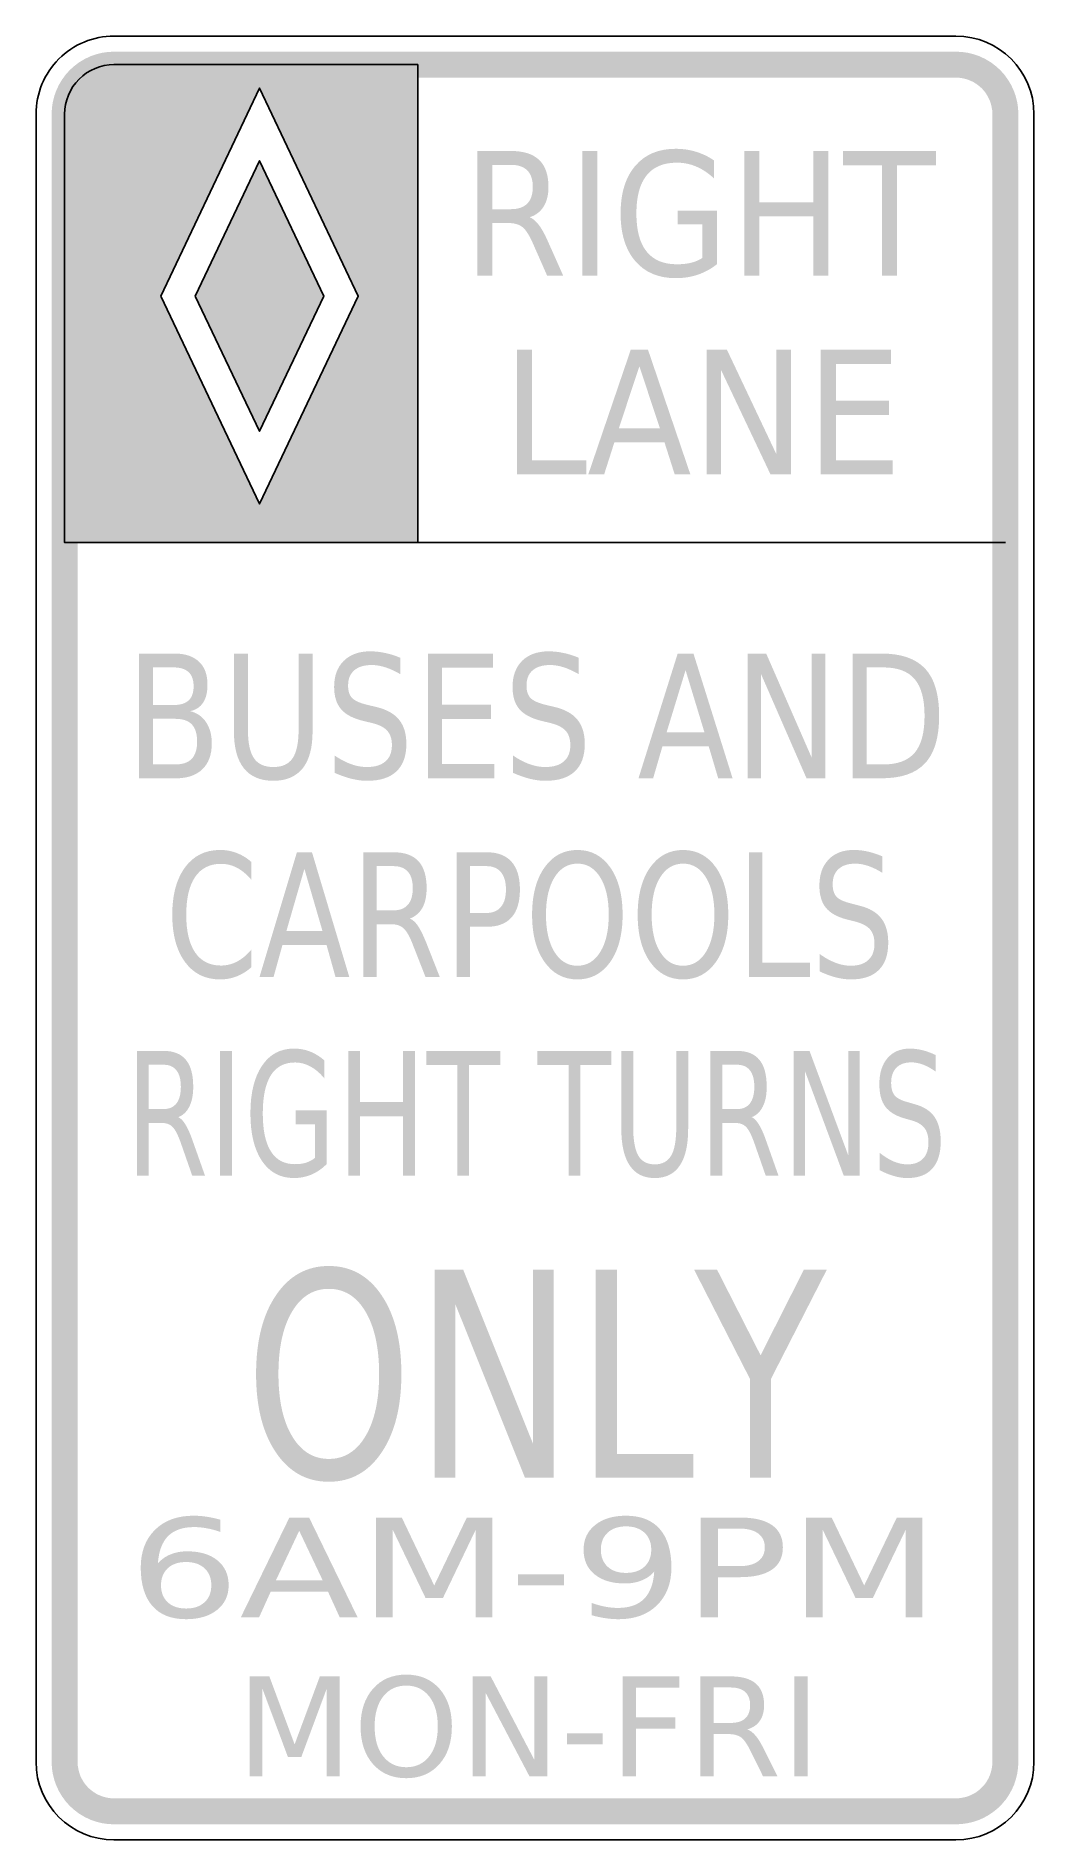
# Model space of a CAD drawing. Header units: inches. Extents: x -0.5 to 0.5, y -0.9 to 0.9.
import ezdxf

# ---------------------------------------------------------------- set-up
doc = ezdxf.new("R2010")
doc.units = ezdxf.units.IN
doc.header["$MEASUREMENT"] = 0

msp = doc.modelspace()

# ---------------------------------------------------------------- hatches: boundary and pattern name
for points in [[(-0.4219, 0.888), (-0.428, 0.8877), (-0.4341, 0.8868), (-0.44, 0.8853), (-0.4458, 0.8833), (-0.4513, 0.8806), (-0.4566, 0.8775), (-0.4615, 0.8738), (-0.4661, 0.8697), (-0.4702, 0.8652), (-0.4738, 0.8602), (-0.477, 0.855), (-0.4796, 0.8494), (-0.4817, 0.8437), (-0.4832, 0.8377), (-0.4841, 0.8316), (-0.4844, 0.8255), (-0.4583, 0.8255), (-0.4582, 0.8291), (-0.4576, 0.8326), (-0.4568, 0.8361), (-0.4556, 0.8395), (-0.454, 0.8427), (-0.4522, 0.8458), (-0.4501, 0.8486), (-0.4477, 0.8513), (-0.445, 0.8537), (-0.4421, 0.8558), (-0.4391, 0.8577), (-0.4358, 0.8592), (-0.4325, 0.8604), (-0.429, 0.8613), (-0.4254, 0.8618), (-0.4219, 0.862), (-0.4219, 0.888)], [(-0.4219, 0.862), (0.4219, 0.862), (0.4219, 0.888), (-0.4219, 0.888), (-0.4219, 0.862)], [(0.4844, 0.8255), (0.4841, 0.8316), (0.4832, 0.8377), (0.4817, 0.8437), (0.4796, 0.8494), (0.477, 0.855), (0.4738, 0.8602), (0.4702, 0.8652), (0.4661, 0.8697), (0.4615, 0.8738), (0.4566, 0.8775), (0.4513, 0.8806), (0.4458, 0.8833), (0.44, 0.8853), (0.4341, 0.8868), (0.428, 0.8877), (0.4219, 0.888), (0.4219, 0.862), (0.4254, 0.8618), (0.429, 0.8613), (0.4325, 0.8604), (0.4358, 0.8592), (0.4391, 0.8577), (0.4421, 0.8558), (0.445, 0.8537), (0.4477, 0.8513), (0.4501, 0.8486), (0.4522, 0.8458), (0.454, 0.8427), (0.4556, 0.8395), (0.4568, 0.8361), (0.4576, 0.8326), (0.4582, 0.8291), (0.4583, 0.8255), (0.4844, 0.8255)], [(-0.4583, -0.8255), (-0.4583, 0.8255), (-0.4844, 0.8255), (-0.4844, -0.8255), (-0.4583, -0.8255)], [(0.4583, 0.8255), (0.4583, -0.8255), (0.4844, -0.8255), (0.4844, 0.8255), (0.4583, 0.8255)], [(-0.276, 0.5077), (-0.3404, 0.6432), (-0.276, 0.7787), (-0.2117, 0.6432), (-0.276, 0.5077)], [(-0.3404, 0.6432), (-0.276, 0.7787), (-0.2117, 0.6432), (-0.276, 0.5077)], [(0.0475, 0.7885), (0.0625, 0.7885), (0.0625, 0.6635), (0.0475, 0.6635), (0.0475, 0.7885)], [(0.2097, 0.7885), (0.2247, 0.7885), (0.2247, 0.7372), (0.279, 0.7372), (0.279, 0.7885), (0.2939, 0.7885), (0.2939, 0.6635), (0.279, 0.6635), (0.279, 0.723), (0.2247, 0.723), (0.2247, 0.6635), (0.2097, 0.6635), (0.2097, 0.7885)], [(0.3085, 0.7885), (0.402, 0.7885), (0.402, 0.7742), (0.3627, 0.7742), (0.3627, 0.6635), (0.3477, 0.6635), (0.3477, 0.7742), (0.3085, 0.7742), (0.3085, 0.7885)], [(-0.018, 0.5895), (-0.0029, 0.5895), (-0.0029, 0.4787), (0.0515, 0.4787), (0.0515, 0.4645), (-0.018, 0.4645), (-0.018, 0.5895)], [(0.1719, 0.5895), (0.1923, 0.5895), (0.2418, 0.4849), (0.2418, 0.5895), (0.2564, 0.5895), (0.2564, 0.4645), (0.236, 0.4645), (0.1865, 0.569), (0.1865, 0.4645), (0.1719, 0.4645), (0.1719, 0.5895)], [(0.2864, 0.5895), (0.3569, 0.5895), (0.3569, 0.5752), (0.3015, 0.5752), (0.3015, 0.5382), (0.3547, 0.5382), (0.3547, 0.524), (0.3015, 0.524), (0.3015, 0.4787), (0.3583, 0.4787), (0.3583, 0.4645), (0.2864, 0.4645), (0.2864, 0.5895)], [(-0.1071, 0.285), (-0.0421, 0.285), (-0.0421, 0.2707), (-0.0932, 0.2707), (-0.0932, 0.2337), (-0.0442, 0.2337), (-0.0442, 0.2195), (-0.0932, 0.2195), (-0.0932, 0.1742), (-0.0408, 0.1742), (-0.0408, 0.16), (-0.1071, 0.16), (-0.1071, 0.285)], [(0.213, 0.285), (0.2317, 0.285), (0.2774, 0.1804), (0.2774, 0.285), (0.2909, 0.285), (0.2909, 0.16), (0.2721, 0.16), (0.2265, 0.2645), (0.2265, 0.16), (0.213, 0.16), (0.213, 0.285)], [(0.2144, 0.0859), (0.2277, 0.0859), (0.2277, -0.0248), (0.2755, -0.0248), (0.2755, -0.0391), (0.2144, -0.0391), (0.2144, 0.0859)], [(-0.3156, -0.1131), (-0.3037, -0.1131), (-0.3037, -0.2381), (-0.3156, -0.2381), (-0.3156, -0.1131)], [(-0.1872, -0.1131), (-0.1753, -0.1131), (-0.1753, -0.1643), (-0.1323, -0.1643), (-0.1323, -0.1131), (-0.1204, -0.1131), (-0.1204, -0.2381), (-0.1323, -0.2381), (-0.1323, -0.1786), (-0.1753, -0.1786), (-0.1753, -0.2381), (-0.1872, -0.2381), (-0.1872, -0.1131)], [(-0.1089, -0.1131), (-0.0349, -0.1131), (-0.0349, -0.1273), (-0.066, -0.1273), (-0.066, -0.2381), (-0.0778, -0.2381), (-0.0778, -0.1273), (-0.1089, -0.1273), (-0.1089, -0.1131)], [(0.0025, -0.1131), (0.0765, -0.1131), (0.0765, -0.1273), (0.0454, -0.1273), (0.0454, -0.2381), (0.0336, -0.2381), (0.0336, -0.1273), (0.0025, -0.1273), (0.0025, -0.1131)], [(0.2591, -0.1131), (0.2751, -0.1131), (0.3139, -0.2177), (0.3139, -0.1131), (0.3254, -0.1131), (0.3254, -0.2381), (0.3094, -0.2381), (0.2706, -0.1335), (0.2706, -0.2381), (0.2591, -0.2381), (0.2591, -0.1131)], [(-0.1006, -0.3324), (-0.0719, -0.3324), (-0.002, -0.5067), (-0.002, -0.3324), (0.0186, -0.3324), (0.0186, -0.5407), (-0.0101, -0.5407), (-0.08, -0.3664), (-0.08, -0.5407), (-0.1006, -0.5407), (-0.1006, -0.3324)], [(0.0609, -0.3324), (0.0822, -0.3324), (0.0822, -0.517), (0.1588, -0.517), (0.1588, -0.5407), (0.0609, -0.5407), (0.0609, -0.3324)], [(0.1595, -0.3324), (0.1825, -0.3324), (0.2261, -0.4181), (0.2694, -0.3324), (0.2924, -0.3324), (0.2366, -0.4415), (0.2366, -0.5407), (0.2153, -0.5407), (0.2153, -0.4415), (0.1595, -0.3324)], [(-0.1593, -0.5806), (-0.1335, -0.5806), (-0.101, -0.6487), (-0.0683, -0.5806), (-0.0426, -0.5806), (-0.0426, -0.6806), (-0.0594, -0.6806), (-0.0594, -0.5928), (-0.0923, -0.6614), (-0.1096, -0.6614), (-0.1426, -0.5928), (-0.1426, -0.6806), (-0.1593, -0.6806), (-0.1593, -0.5806)], [(0.2716, -0.5806), (0.2973, -0.5806), (0.3299, -0.6487), (0.3626, -0.5806), (0.3883, -0.5806), (0.3883, -0.6806), (0.3715, -0.6806), (0.3715, -0.5928), (0.3385, -0.6614), (0.3213, -0.6614), (0.2883, -0.5928), (0.2883, -0.6806), (0.2716, -0.6806), (0.2716, -0.5806)], [(-0.0169, -0.6375), (0.0291, -0.6375), (0.0291, -0.6485), (-0.0169, -0.6485), (-0.0169, -0.6375)], [(-0.2861, -0.7398), (-0.2662, -0.7398), (-0.2409, -0.8079), (-0.2156, -0.7398), (-0.1957, -0.7398), (-0.1957, -0.8398), (-0.2087, -0.8398), (-0.2087, -0.752), (-0.2342, -0.8206), (-0.2476, -0.8206), (-0.2732, -0.752), (-0.2732, -0.8398), (-0.2861, -0.8398), (-0.2861, -0.7398)], [(-0.0624, -0.7398), (-0.0444, -0.7398), (-0.0006, -0.8235), (-0.0006, -0.7398), (0.0124, -0.7398), (0.0124, -0.8398), (-0.0056, -0.8398), (-0.0495, -0.7562), (-0.0495, -0.8398), (-0.0624, -0.8398), (-0.0624, -0.7398)], [(0.0879, -0.7398), (0.1447, -0.7398), (0.1447, -0.7512), (0.1013, -0.7512), (0.1013, -0.7807), (0.1405, -0.7807), (0.1405, -0.7921), (0.1013, -0.7921), (0.1013, -0.8398), (0.0879, -0.8398), (0.0879, -0.7398)], [(0.26, -0.7398), (0.2734, -0.7398), (0.2734, -0.8398), (0.26, -0.8398), (0.26, -0.7398)], [(0.0322, -0.7968), (0.0679, -0.7968), (0.0679, -0.8077), (0.0322, -0.8077), (0.0322, -0.7968)], [(-0.4844, -0.8255), (-0.4841, -0.8316), (-0.4832, -0.8377), (-0.4817, -0.8437), (-0.4796, -0.8494), (-0.477, -0.855), (-0.4738, -0.8602), (-0.4702, -0.8652), (-0.4661, -0.8697), (-0.4615, -0.8738), (-0.4566, -0.8775), (-0.4513, -0.8806), (-0.4458, -0.8833), (-0.44, -0.8853), (-0.4341, -0.8868), (-0.428, -0.8877), (-0.4219, -0.888), (-0.4219, -0.862), (-0.4254, -0.8618), (-0.429, -0.8613), (-0.4325, -0.8604), (-0.4358, -0.8592), (-0.4391, -0.8577), (-0.4421, -0.8558), (-0.445, -0.8537), (-0.4477, -0.8513), (-0.4501, -0.8486), (-0.4522, -0.8458), (-0.454, -0.8427), (-0.4556, -0.8395), (-0.4568, -0.8361), (-0.4576, -0.8326), (-0.4582, -0.8291), (-0.4583, -0.8255), (-0.4844, -0.8255)], [(0.4219, -0.888), (0.4276, -0.8877), (0.4334, -0.8869), (0.439, -0.8856), (0.4445, -0.8838), (0.4497, -0.8815), (0.4548, -0.8786), (0.4595, -0.8754), (0.464, -0.8717), (0.4681, -0.8676), (0.4718, -0.8632), (0.475, -0.8584), (0.4778, -0.8534), (0.4802, -0.8481), (0.482, -0.8426), (0.4833, -0.837), (0.4841, -0.8313), (0.4844, -0.8255), (0.4583, -0.8255), (0.4582, -0.8289), (0.4577, -0.8322), (0.4569, -0.8355), (0.4559, -0.8387), (0.4545, -0.8418), (0.4529, -0.8447), (0.451, -0.8475), (0.4488, -0.8501), (0.4464, -0.8525), (0.4438, -0.8546), (0.4411, -0.8565), (0.4381, -0.8581), (0.435, -0.8595), (0.4319, -0.8606), (0.4286, -0.8613), (0.4252, -0.8618), (0.4219, -0.862), (0.4219, -0.888)], [(0.4219, -0.862), (-0.4219, -0.862), (-0.4219, -0.888), (0.4219, -0.888), (0.4219, -0.862)]]:
    msp.add_hatch(color=7).paths.add_polyline_path(points)
h = msp.add_hatch(color=7)
h.paths.add_polyline_path([(-0.4714, 0.8255), (-0.4709, 0.832), (-0.4697, 0.8383), (-0.4676, 0.8444), (-0.4647, 0.8502), (-0.4612, 0.8556), (-0.4569, 0.8605), (-0.452, 0.8648), (-0.4466, 0.8684), (-0.4408, 0.8712), (-0.4347, 0.8733), (-0.4284, 0.8746), (-0.4219, 0.875), (-0.1174, 0.875), (-0.1174, 0.3961), (-0.4714, 0.3961), (-0.4714, 0.8255)])
h.paths.add_polyline_path([(-0.1771, 0.6432), (-0.276, 0.8515), (-0.375, 0.6432), (-0.276, 0.4349), (-0.1771, 0.6432)], flags=0)
h = msp.add_hatch(color=7)
edge = h.paths.add_edge_path()
edge.add_spline(control_points=[(-0.0054, 0.7221), (-0.0022, 0.7209), (0.001, 0.7182), (0.004, 0.7142), (0.007, 0.7102), (0.01, 0.7047), (0.0131, 0.6976)], knot_values=[0, 0, 0, 0, 1, 1, 1, 2, 2, 2, 2], degree=3, periodic=0)
edge.add_line((0.0131, 0.6976), (0.0283, 0.6635))
edge.add_line((0.0283, 0.6635), (0.0122, 0.6635))
edge.add_line((0.0122, 0.6635), (-0.0019, 0.6955))
edge.add_spline(control_points=[(-0.0019, 0.6955), (-0.0056, 0.7039), (-0.0091, 0.7095), (-0.0125, 0.7122), (-0.0159, 0.7149), (-0.0206, 0.7163), (-0.0265, 0.7163)], knot_values=[0, 0, 0, 0, 1, 1, 1, 2, 2, 2, 2], degree=3, periodic=0)
edge.add_line((-0.0265, 0.7163), (-0.0428, 0.7163))
edge.add_line((-0.0428, 0.7163), (-0.0428, 0.6635))
edge.add_line((-0.0428, 0.6635), (-0.0578, 0.6635))
edge.add_line((-0.0578, 0.6635), (-0.0578, 0.7885))
edge.add_line((-0.0578, 0.7885), (-0.0241, 0.7885))
edge.add_spline(control_points=[(-0.0241, 0.7885), (-0.0114, 0.7885), (-0.002, 0.7855), (0.0042, 0.7795), (0.0104, 0.7736), (0.0135, 0.7645), (0.0135, 0.7525), (0.0135, 0.7446), (0.0119, 0.7381), (0.0087, 0.7329), (0.0055, 0.7277), (0.0008, 0.7241), (-0.0054, 0.7221)], knot_values=[0, 0, 0, 0, 1, 1, 1, 2, 2, 2, 3, 3, 3, 4, 4, 4, 4], degree=3, periodic=0)
edge = h.paths.add_edge_path(flags=0)
edge.add_line((-0.0428, 0.7746), (-0.0428, 0.7302))
edge.add_line((-0.0428, 0.7302), (-0.0241, 0.7302))
edge.add_spline(control_points=[(-0.0241, 0.7302), (-0.0168, 0.7302), (-0.0114, 0.7321), (-0.0077, 0.7359), (-0.004, 0.7396), (-0.0022, 0.7452), (-0.0022, 0.7525), (-0.0022, 0.7598), (-0.004, 0.7653), (-0.0077, 0.769), (-0.0114, 0.7727), (-0.0168, 0.7746), (-0.0241, 0.7746)], knot_values=[0, 0, 0, 0, 1, 1, 1, 2, 2, 2, 3, 3, 3, 4, 4, 4, 4], degree=3, periodic=0)
edge.add_line((-0.0241, 0.7746), (-0.0428, 0.7746))
h = msp.add_hatch(color=7)
edge = h.paths.add_edge_path()
edge.add_line((0.1676, 0.6813), (0.1676, 0.7149))
edge.add_line((0.1676, 0.7149), (0.1431, 0.7149))
edge.add_line((0.1431, 0.7149), (0.1431, 0.7288))
edge.add_line((0.1431, 0.7288), (0.1824, 0.7288))
edge.add_line((0.1824, 0.7288), (0.1824, 0.6751))
edge.add_spline(control_points=[(0.1824, 0.6751), (0.1766, 0.6705), (0.1702, 0.667), (0.1633, 0.6646), (0.1563, 0.6622), (0.1489, 0.6611), (0.141, 0.6611), (0.1237, 0.6611), (0.1102, 0.6668), (0.1005, 0.6782), (0.0907, 0.6896), (0.0858, 0.7055), (0.0858, 0.7259), (0.0858, 0.7463), (0.0907, 0.7622), (0.1005, 0.7736), (0.1102, 0.785), (0.1237, 0.7907), (0.141, 0.7907), (0.1482, 0.7907), (0.155, 0.7897), (0.1615, 0.7877), (0.168, 0.7857), (0.174, 0.7828), (0.1795, 0.7789)], knot_values=[0, 0, 0, 0, 1, 1, 1, 2, 2, 2, 3, 3, 3, 4, 4, 4, 5, 5, 5, 6, 6, 6, 7, 7, 7, 8, 8, 8, 8], degree=3, periodic=0)
edge.add_line((0.1795, 0.7789), (0.1795, 0.7609))
edge.add_spline(control_points=[(0.1795, 0.7609), (0.1739, 0.7662), (0.1681, 0.7701), (0.1618, 0.7728), (0.1556, 0.7755), (0.1491, 0.7768), (0.1422, 0.7768), (0.1287, 0.7768), (0.1186, 0.7726), (0.1118, 0.764), (0.105, 0.7555), (0.1016, 0.7428), (0.1016, 0.7259), (0.1016, 0.709), (0.105, 0.6963), (0.1118, 0.6878), (0.1186, 0.6792), (0.1287, 0.675), (0.1422, 0.675), (0.1475, 0.675), (0.1523, 0.6755), (0.1564, 0.6765), (0.1605, 0.6775), (0.1643, 0.6791), (0.1676, 0.6813)], knot_values=[0, 0, 0, 0, 1, 1, 1, 2, 2, 2, 3, 3, 3, 4, 4, 4, 5, 5, 5, 6, 6, 6, 7, 7, 7, 8, 8, 8, 8], degree=3, periodic=0)
h = msp.add_hatch(color=7)
h.paths.add_polyline_path([(0.096, 0.5895), (0.1132, 0.5895), (0.1557, 0.4645), (0.14, 0.4645), (0.1298, 0.4965), (0.0795, 0.4965), (0.0693, 0.4645), (0.0534, 0.4645), (0.096, 0.5895)])
h.paths.add_polyline_path([(0.1046, 0.5728), (0.084, 0.5106), (0.1252, 0.5106), (0.1046, 0.5728)], flags=0)
h = msp.add_hatch(color=7)
edge = h.paths.add_edge_path()
edge.add_line((-0.3969, 0.285), (-0.3613, 0.285))
edge.add_spline(control_points=[(-0.3613, 0.285), (-0.3507, 0.285), (-0.3425, 0.2823), (-0.3368, 0.2769), (-0.3311, 0.2716), (-0.3282, 0.2639), (-0.3282, 0.2541), (-0.3282, 0.2464), (-0.3296, 0.2403), (-0.3326, 0.2358), (-0.3355, 0.2313), (-0.3398, 0.2285), (-0.3456, 0.2273)], knot_values=[0, 0, 0, 0, 1, 1, 1, 2, 2, 2, 3, 3, 3, 4, 4, 4, 4], degree=3, periodic=0)
edge.add_spline(control_points=[(-0.3456, 0.2273), (-0.3387, 0.2256), (-0.3333, 0.2218), (-0.3296, 0.2162), (-0.3258, 0.2105), (-0.3239, 0.2034), (-0.3239, 0.1949), (-0.3239, 0.1838), (-0.327, 0.1752), (-0.3333, 0.1691), (-0.3395, 0.163), (-0.3484, 0.16), (-0.36, 0.16)], knot_values=[0, 0, 0, 0, 1, 1, 1, 2, 2, 2, 3, 3, 3, 4, 4, 4, 4], degree=3, periodic=0)
edge.add_line((-0.36, 0.16), (-0.3969, 0.16))
edge.add_line((-0.3969, 0.16), (-0.3969, 0.285))
edge = h.paths.add_edge_path(flags=0)
edge.add_line((-0.3829, 0.2196), (-0.3829, 0.1739))
edge.add_line((-0.3829, 0.1739), (-0.3607, 0.1739))
edge.add_spline(control_points=[(-0.3607, 0.1739), (-0.3531, 0.1739), (-0.3476, 0.1757), (-0.344, 0.1795), (-0.3404, 0.1833), (-0.3386, 0.189), (-0.3386, 0.1968), (-0.3386, 0.2046), (-0.3404, 0.2104), (-0.344, 0.2141), (-0.3476, 0.2178), (-0.3531, 0.2196), (-0.3607, 0.2196)], knot_values=[0, 0, 0, 0, 1, 1, 1, 2, 2, 2, 3, 3, 3, 4, 4, 4, 4], degree=3, periodic=0)
edge.add_line((-0.3607, 0.2196), (-0.3829, 0.2196))
edge = h.paths.add_edge_path(flags=0)
edge.add_line((-0.3829, 0.2711), (-0.3829, 0.2334))
edge.add_line((-0.3829, 0.2334), (-0.3623, 0.2334))
edge.add_spline(control_points=[(-0.3623, 0.2334), (-0.3555, 0.2334), (-0.3505, 0.2349), (-0.3471, 0.238), (-0.3438, 0.2411), (-0.3421, 0.2459), (-0.3421, 0.2522), (-0.3421, 0.2585), (-0.3438, 0.2632), (-0.3471, 0.2664), (-0.3505, 0.2695), (-0.3555, 0.2711), (-0.3623, 0.2711)], knot_values=[0, 0, 0, 0, 1, 1, 1, 2, 2, 2, 3, 3, 3, 4, 4, 4, 4], degree=3, periodic=0)
edge.add_line((-0.3623, 0.2711), (-0.3829, 0.2711))
h = msp.add_hatch(color=7)
edge = h.paths.add_edge_path()
edge.add_line((-0.3017, 0.285), (-0.2877, 0.285))
edge.add_line((-0.2877, 0.285), (-0.2877, 0.209))
edge.add_spline(control_points=[(-0.2877, 0.209), (-0.2877, 0.1956), (-0.2857, 0.186), (-0.2816, 0.1801), (-0.2776, 0.1742), (-0.2712, 0.1713), (-0.2622, 0.1713), (-0.2533, 0.1713), (-0.2468, 0.1742), (-0.2429, 0.1801), (-0.2389, 0.186), (-0.2369, 0.1956), (-0.2369, 0.209)], knot_values=[0, 0, 0, 0, 1, 1, 1, 2, 2, 2, 3, 3, 3, 4, 4, 4, 4], degree=3, periodic=0)
edge.add_line((-0.2369, 0.209), (-0.2369, 0.285))
edge.add_line((-0.2369, 0.285), (-0.2229, 0.285))
edge.add_line((-0.2229, 0.285), (-0.2229, 0.2069))
edge.add_spline(control_points=[(-0.2229, 0.2069), (-0.2229, 0.1906), (-0.2262, 0.1783), (-0.2328, 0.17), (-0.2395, 0.1617), (-0.2493, 0.1575), (-0.2622, 0.1575), (-0.2753, 0.1575), (-0.2851, 0.1617), (-0.2917, 0.17), (-0.2984, 0.1783), (-0.3017, 0.1906), (-0.3017, 0.2069)], knot_values=[0, 0, 0, 0, 1, 1, 1, 2, 2, 2, 3, 3, 3, 4, 4, 4, 4], degree=3, periodic=0)
edge.add_line((-0.3017, 0.2069), (-0.3017, 0.285))
h = msp.add_hatch(color=7)
edge = h.paths.add_edge_path()
edge.add_line((-0.1351, 0.2808), (-0.1351, 0.2644))
edge.add_spline(control_points=[(-0.1351, 0.2644), (-0.1403, 0.2674), (-0.1453, 0.2697), (-0.15, 0.2712), (-0.1547, 0.2727), (-0.1592, 0.2735), (-0.1636, 0.2735), (-0.1712, 0.2735), (-0.177, 0.2717), (-0.1812, 0.2681), (-0.1853, 0.2646), (-0.1873, 0.2595), (-0.1873, 0.2529), (-0.1873, 0.2474), (-0.186, 0.2432), (-0.1832, 0.2404), (-0.1805, 0.2376), (-0.1753, 0.2353), (-0.1676, 0.2335)], knot_values=[0, 0, 0, 0, 1, 1, 1, 2, 2, 2, 3, 3, 3, 4, 4, 4, 5, 5, 5, 6, 6, 6, 6], degree=3, periodic=0)
edge.add_line((-0.1676, 0.2335), (-0.1593, 0.2315))
edge.add_spline(control_points=[(-0.1593, 0.2315), (-0.1489, 0.2291), (-0.1412, 0.2248), (-0.1363, 0.2188), (-0.1313, 0.2127), (-0.1289, 0.2046), (-0.1289, 0.1944), (-0.1289, 0.1823), (-0.1322, 0.1732), (-0.1389, 0.1669), (-0.1455, 0.1606), (-0.1553, 0.1575), (-0.1682, 0.1575), (-0.1731, 0.1575), (-0.1783, 0.1582), (-0.1838, 0.1595), (-0.1893, 0.1609), (-0.195, 0.1629), (-0.2009, 0.1655)], knot_values=[0, 0, 0, 0, 1, 1, 1, 2, 2, 2, 3, 3, 3, 4, 4, 4, 5, 5, 5, 6, 6, 6, 6], degree=3, periodic=0)
edge.add_line((-0.2009, 0.1655), (-0.2009, 0.1829))
edge.add_spline(control_points=[(-0.2009, 0.1829), (-0.1952, 0.179), (-0.1897, 0.1761), (-0.1843, 0.1742), (-0.1788, 0.1722), (-0.1735, 0.1713), (-0.1682, 0.1713), (-0.1603, 0.1713), (-0.1542, 0.1732), (-0.1499, 0.1769), (-0.1455, 0.1807), (-0.1434, 0.1862), (-0.1434, 0.1932), (-0.1434, 0.1993), (-0.1449, 0.2041), (-0.148, 0.2076), (-0.1511, 0.2111), (-0.1562, 0.2136), (-0.1633, 0.2154)], knot_values=[0, 0, 0, 0, 1, 1, 1, 2, 2, 2, 3, 3, 3, 4, 4, 4, 5, 5, 5, 6, 6, 6, 6], degree=3, periodic=0)
edge.add_line((-0.1633, 0.2154), (-0.1718, 0.2174))
edge.add_spline(control_points=[(-0.1718, 0.2174), (-0.1822, 0.2199), (-0.1897, 0.2238), (-0.1943, 0.2292), (-0.1989, 0.2346), (-0.2013, 0.242), (-0.2013, 0.2515), (-0.2013, 0.2626), (-0.1981, 0.2713), (-0.1916, 0.2777), (-0.1852, 0.284), (-0.1764, 0.2872), (-0.1652, 0.2872), (-0.1603, 0.2872), (-0.1554, 0.2867), (-0.1504, 0.2856), (-0.1454, 0.2846), (-0.1403, 0.283), (-0.1351, 0.2808)], knot_values=[0, 0, 0, 0, 1, 1, 1, 2, 2, 2, 3, 3, 3, 4, 4, 4, 5, 5, 5, 6, 6, 6, 6], degree=3, periodic=0)
h = msp.add_hatch(color=7)
edge = h.paths.add_edge_path()
edge.add_line((0.0437, 0.2808), (0.0437, 0.2644))
edge.add_spline(control_points=[(0.0437, 0.2644), (0.0384, 0.2674), (0.0335, 0.2697), (0.0288, 0.2712), (0.0241, 0.2727), (0.0195, 0.2735), (0.0152, 0.2735), (0.0076, 0.2735), (0.0017, 0.2717), (-0.0024, 0.2681), (-0.0065, 0.2646), (-0.0085, 0.2595), (-0.0085, 0.2529), (-0.0085, 0.2474), (-0.0072, 0.2432), (-0.0044, 0.2404), (-0.0017, 0.2376), (0.0035, 0.2353), (0.0111, 0.2335)], knot_values=[0, 0, 0, 0, 1, 1, 1, 2, 2, 2, 3, 3, 3, 4, 4, 4, 5, 5, 5, 6, 6, 6, 6], degree=3, periodic=0)
edge.add_line((0.0111, 0.2335), (0.0195, 0.2315))
edge.add_spline(control_points=[(0.0195, 0.2315), (0.0299, 0.2291), (0.0376, 0.2248), (0.0425, 0.2188), (0.0474, 0.2127), (0.0499, 0.2046), (0.0499, 0.1944), (0.0499, 0.1823), (0.0466, 0.1732), (0.0399, 0.1669), (0.0332, 0.1606), (0.0234, 0.1575), (0.0105, 0.1575), (0.0056, 0.1575), (0.0004, 0.1582), (-0.0051, 0.1595), (-0.0105, 0.1609), (-0.0162, 0.1629), (-0.0221, 0.1655)], knot_values=[0, 0, 0, 0, 1, 1, 1, 2, 2, 2, 3, 3, 3, 4, 4, 4, 5, 5, 5, 6, 6, 6, 6], degree=3, periodic=0)
edge.add_line((-0.0221, 0.1655), (-0.0221, 0.1829))
edge.add_spline(control_points=[(-0.0221, 0.1829), (-0.0164, 0.179), (-0.0109, 0.1761), (-0.0055, 0.1742), (-0.0001, 0.1722), (0.0053, 0.1713), (0.0105, 0.1713), (0.0184, 0.1713), (0.0246, 0.1732), (0.0289, 0.1769), (0.0333, 0.1807), (0.0354, 0.1862), (0.0354, 0.1932), (0.0354, 0.1993), (0.0339, 0.2041), (0.0308, 0.2076), (0.0276, 0.2111), (0.0225, 0.2136), (0.0154, 0.2154)], knot_values=[0, 0, 0, 0, 1, 1, 1, 2, 2, 2, 3, 3, 3, 4, 4, 4, 5, 5, 5, 6, 6, 6, 6], degree=3, periodic=0)
edge.add_line((0.0154, 0.2154), (0.007, 0.2174))
edge.add_spline(control_points=[(0.007, 0.2174), (-0.0034, 0.2199), (-0.0109, 0.2238), (-0.0156, 0.2292), (-0.0202, 0.2346), (-0.0225, 0.242), (-0.0225, 0.2515), (-0.0225, 0.2626), (-0.0193, 0.2713), (-0.0129, 0.2777), (-0.0065, 0.284), (0.0024, 0.2872), (0.0136, 0.2872), (0.0184, 0.2872), (0.0234, 0.2867), (0.0284, 0.2856), (0.0334, 0.2846), (0.0385, 0.283), (0.0437, 0.2808)], knot_values=[0, 0, 0, 0, 1, 1, 1, 2, 2, 2, 3, 3, 3, 4, 4, 4, 5, 5, 5, 6, 6, 6, 6], degree=3, periodic=0)
h = msp.add_hatch(color=7)
h.paths.add_polyline_path([(0.143, 0.285), (0.1588, 0.285), (0.198, 0.16), (0.1836, 0.16), (0.1741, 0.192), (0.1277, 0.192), (0.1184, 0.16), (0.1037, 0.16), (0.143, 0.285)])
h.paths.add_polyline_path([(0.1509, 0.2683), (0.1319, 0.2061), (0.1698, 0.2061), (0.1509, 0.2683)], flags=0)
h = msp.add_hatch(color=7)
edge = h.paths.add_edge_path()
edge.add_line((0.3185, 0.285), (0.3471, 0.285))
edge.add_spline(control_points=[(0.3471, 0.285), (0.3671, 0.285), (0.3817, 0.2799), (0.391, 0.2698), (0.4003, 0.2598), (0.405, 0.244), (0.405, 0.2226), (0.405, 0.201), (0.4003, 0.1852), (0.3909, 0.1751), (0.3816, 0.165), (0.367, 0.16), (0.3471, 0.16)], knot_values=[0, 0, 0, 0, 1, 1, 1, 2, 2, 2, 3, 3, 3, 4, 4, 4, 4], degree=3, periodic=0)
edge.add_line((0.3471, 0.16), (0.3185, 0.16))
edge.add_line((0.3185, 0.16), (0.3185, 0.285))
edge = h.paths.add_edge_path(flags=0)
edge.add_line((0.3325, 0.2711), (0.3325, 0.1739))
edge.add_line((0.3325, 0.1739), (0.3492, 0.1739))
edge.add_spline(control_points=[(0.3492, 0.1739), (0.3634, 0.1739), (0.3738, 0.1778), (0.3805, 0.1856), (0.3871, 0.1934), (0.3904, 0.2057), (0.3904, 0.2226), (0.3904, 0.2393), (0.3871, 0.2516), (0.3805, 0.2594), (0.3738, 0.2672), (0.3634, 0.2711), (0.3492, 0.2711)], knot_values=[0, 0, 0, 0, 1, 1, 1, 2, 2, 2, 3, 3, 3, 4, 4, 4, 4], degree=3, periodic=0)
edge.add_line((0.3492, 0.2711), (0.3325, 0.2711))
h = msp.add_hatch(color=7)
edge = h.paths.add_edge_path()
edge.add_line((-0.2844, 0.0763), (-0.2844, 0.0585))
edge.add_spline(control_points=[(-0.2844, 0.0585), (-0.2889, 0.0638), (-0.2936, 0.0677), (-0.2987, 0.0704), (-0.3038, 0.073), (-0.3091, 0.0743), (-0.3148, 0.0743), (-0.326, 0.0743), (-0.3346, 0.0699), (-0.3406, 0.0612), (-0.3465, 0.0525), (-0.3495, 0.0398), (-0.3495, 0.0233), (-0.3495, 0.0068), (-0.3465, -0.0058), (-0.3406, -0.0145), (-0.3346, -0.0232), (-0.326, -0.0276), (-0.3148, -0.0276), (-0.3091, -0.0276), (-0.3038, -0.0263), (-0.2987, -0.0237), (-0.2936, -0.021), (-0.2889, -0.0171), (-0.2844, -0.0118)], knot_values=[0, 0, 0, 0, 1, 1, 1, 2, 2, 2, 3, 3, 3, 4, 4, 4, 5, 5, 5, 6, 6, 6, 7, 7, 7, 8, 8, 8, 8], degree=3, periodic=0)
edge.add_line((-0.2844, -0.0118), (-0.2844, -0.0294))
edge.add_spline(control_points=[(-0.2844, -0.0294), (-0.289, -0.0335), (-0.2939, -0.0365), (-0.2991, -0.0385), (-0.3043, -0.0405), (-0.3098, -0.0415), (-0.3156, -0.0415), (-0.3305, -0.0415), (-0.3422, -0.0357), (-0.3507, -0.0241), (-0.3592, -0.0125), (-0.3635, 0.0033), (-0.3635, 0.0233), (-0.3635, 0.0434), (-0.3592, 0.0592), (-0.3507, 0.0708), (-0.3422, 0.0824), (-0.3305, 0.0882), (-0.3156, 0.0882), (-0.3097, 0.0882), (-0.3042, 0.0872), (-0.299, 0.0852), (-0.2938, 0.0832), (-0.2889, 0.0803), (-0.2844, 0.0763)], knot_values=[0, 0, 0, 0, 1, 1, 1, 2, 2, 2, 3, 3, 3, 4, 4, 4, 5, 5, 5, 6, 6, 6, 7, 7, 7, 8, 8, 8, 8], degree=3, periodic=0)
h = msp.add_hatch(color=7)
h.paths.add_polyline_path([(-0.2386, 0.0859), (-0.2235, 0.0859), (-0.1861, -0.0391), (-0.1999, -0.0391), (-0.2089, -0.007), (-0.2531, -0.007), (-0.262, -0.0391), (-0.2761, -0.0391), (-0.2386, 0.0859)])
h.paths.add_polyline_path([(-0.2311, 0.0693), (-0.2491, 0.0071), (-0.213, 0.0071), (-0.2311, 0.0693)], flags=0)
h = msp.add_hatch(color=7)
edge = h.paths.add_edge_path()
edge.add_spline(control_points=[(-0.1254, 0.0195), (-0.1225, 0.0183), (-0.1197, 0.0157), (-0.117, 0.0117), (-0.1144, 0.0076), (-0.1117, 0.0021), (-0.1089, -0.0049)], knot_values=[0, 0, 0, 0, 1, 1, 1, 2, 2, 2, 2], degree=3, periodic=0)
edge.add_line((-0.1089, -0.0049), (-0.0954, -0.0391))
edge.add_line((-0.0954, -0.0391), (-0.1097, -0.0391))
edge.add_line((-0.1097, -0.0391), (-0.1223, -0.007))
edge.add_spline(control_points=[(-0.1223, -0.007), (-0.1255, 0.0014), (-0.1286, 0.0069), (-0.1317, 0.0097), (-0.1347, 0.0124), (-0.1389, 0.0138), (-0.1441, 0.0138)], knot_values=[0, 0, 0, 0, 1, 1, 1, 2, 2, 2, 2], degree=3, periodic=0)
edge.add_line((-0.1441, 0.0138), (-0.1586, 0.0138))
edge.add_line((-0.1586, 0.0138), (-0.1586, -0.0391))
edge.add_line((-0.1586, -0.0391), (-0.1719, -0.0391))
edge.add_line((-0.1719, -0.0391), (-0.1719, 0.0859))
edge.add_line((-0.1719, 0.0859), (-0.1419, 0.0859))
edge.add_spline(control_points=[(-0.1419, 0.0859), (-0.1307, 0.0859), (-0.1223, 0.0829), (-0.1168, 0.077), (-0.1113, 0.071), (-0.1086, 0.062), (-0.1086, 0.0499), (-0.1086, 0.0421), (-0.11, 0.0355), (-0.1128, 0.0303), (-0.1157, 0.0251), (-0.1199, 0.0215), (-0.1254, 0.0195)], knot_values=[0, 0, 0, 0, 1, 1, 1, 2, 2, 2, 3, 3, 3, 4, 4, 4, 4], degree=3, periodic=0)
edge = h.paths.add_edge_path(flags=0)
edge.add_line((-0.1586, 0.072), (-0.1586, 0.0277))
edge.add_line((-0.1586, 0.0277), (-0.1419, 0.0277))
edge.add_spline(control_points=[(-0.1419, 0.0277), (-0.1355, 0.0277), (-0.1307, 0.0295), (-0.1274, 0.0333), (-0.1241, 0.0371), (-0.1225, 0.0426), (-0.1225, 0.0499), (-0.1225, 0.0572), (-0.1241, 0.0628), (-0.1274, 0.0665), (-0.1307, 0.0702), (-0.1355, 0.072), (-0.1419, 0.072)], knot_values=[0, 0, 0, 0, 1, 1, 1, 2, 2, 2, 3, 3, 3, 4, 4, 4, 4], degree=3, periodic=0)
edge.add_line((-0.1419, 0.072), (-0.1586, 0.072))
h = msp.add_hatch(color=7)
edge = h.paths.add_edge_path()
edge.add_line((-0.0784, 0.0859), (-0.0485, 0.0859))
edge.add_spline(control_points=[(-0.0485, 0.0859), (-0.0375, 0.0859), (-0.0292, 0.0828), (-0.0235, 0.0764), (-0.0179, 0.0701), (-0.0151, 0.0608), (-0.0151, 0.0486), (-0.0151, 0.0363), (-0.0179, 0.0269), (-0.0235, 0.0206), (-0.0292, 0.0143), (-0.0375, 0.0112), (-0.0485, 0.0112)], knot_values=[0, 0, 0, 0, 1, 1, 1, 2, 2, 2, 3, 3, 3, 4, 4, 4, 4], degree=3, periodic=0)
edge.add_line((-0.0485, 0.0112), (-0.0651, 0.0112))
edge.add_line((-0.0651, 0.0112), (-0.0651, -0.0391))
edge.add_line((-0.0651, -0.0391), (-0.0784, -0.0391))
edge.add_line((-0.0784, -0.0391), (-0.0784, 0.0859))
edge = h.paths.add_edge_path(flags=0)
edge.add_line((-0.0651, 0.072), (-0.0651, 0.0251))
edge.add_line((-0.0651, 0.0251), (-0.0485, 0.0251))
edge.add_spline(control_points=[(-0.0485, 0.0251), (-0.0423, 0.0251), (-0.0375, 0.0271), (-0.0341, 0.0312), (-0.0307, 0.0352), (-0.0291, 0.0411), (-0.0291, 0.0486), (-0.0291, 0.0561), (-0.0307, 0.0618), (-0.0341, 0.0659), (-0.0375, 0.07), (-0.0423, 0.072), (-0.0485, 0.072)], knot_values=[0, 0, 0, 0, 1, 1, 1, 2, 2, 2, 3, 3, 3, 4, 4, 4, 4], degree=3, periodic=0)
edge.add_line((-0.0485, 0.072), (-0.0651, 0.072))
h = msp.add_hatch(color=7)
edge = h.paths.add_edge_path()
edge.add_spline(control_points=[(0.0425, 0.0882), (0.0563, 0.0882), (0.0673, 0.0823), (0.0755, 0.0706), (0.0837, 0.0588), (0.0878, 0.0431), (0.0878, 0.0233), (0.0878, 0.0036), (0.0837, -0.0121), (0.0755, -0.0239), (0.0673, -0.0356), (0.0563, -0.0415), (0.0425, -0.0415), (0.0287, -0.0415), (0.0177, -0.0356), (0.0095, -0.0239), (0.0012, -0.0122), (-0.0029, 0.0035), (-0.0029, 0.0233), (-0.0029, 0.0431), (0.0012, 0.0588), (0.0095, 0.0706), (0.0177, 0.0823), (0.0287, 0.0882), (0.0425, 0.0882)], knot_values=[0, 0, 0, 0, 1, 1, 1, 2, 2, 2, 3, 3, 3, 4, 4, 4, 5, 5, 5, 6, 6, 6, 7, 7, 7, 8, 8, 8, 8], degree=3, periodic=0)
edge = h.paths.add_edge_path(flags=0)
edge.add_spline(control_points=[(0.0425, 0.0745), (0.0329, 0.0745), (0.0252, 0.0699), (0.0195, 0.0607), (0.0139, 0.0516), (0.011, 0.0391), (0.011, 0.0233), (0.011, 0.0076), (0.0139, -0.0049), (0.0195, -0.014), (0.0252, -0.0232), (0.0329, -0.0278), (0.0425, -0.0278), (0.0521, -0.0278), (0.0598, -0.0232), (0.0654, -0.014), (0.0711, -0.0049), (0.0739, 0.0076), (0.0739, 0.0233), (0.0739, 0.0391), (0.0711, 0.0516), (0.0654, 0.0607), (0.0598, 0.0699), (0.0521, 0.0745), (0.0425, 0.0745)], knot_values=[0, 0, 0, 0, 1, 1, 1, 2, 2, 2, 3, 3, 3, 4, 4, 4, 5, 5, 5, 6, 6, 6, 7, 7, 7, 8, 8, 8, 8], degree=3, periodic=0)
h = msp.add_hatch(color=7)
edge = h.paths.add_edge_path()
edge.add_spline(control_points=[(0.1484, 0.0882), (0.1621, 0.0882), (0.1731, 0.0823), (0.1814, 0.0706), (0.1896, 0.0588), (0.1937, 0.0431), (0.1937, 0.0233), (0.1937, 0.0036), (0.1896, -0.0121), (0.1814, -0.0239), (0.1731, -0.0356), (0.1621, -0.0415), (0.1484, -0.0415), (0.1346, -0.0415), (0.1236, -0.0356), (0.1153, -0.0239), (0.1071, -0.0122), (0.1029, 0.0035), (0.1029, 0.0233), (0.1029, 0.0431), (0.1071, 0.0588), (0.1153, 0.0706), (0.1236, 0.0823), (0.1346, 0.0882), (0.1484, 0.0882)], knot_values=[0, 0, 0, 0, 1, 1, 1, 2, 2, 2, 3, 3, 3, 4, 4, 4, 5, 5, 5, 6, 6, 6, 7, 7, 7, 8, 8, 8, 8], degree=3, periodic=0)
edge = h.paths.add_edge_path(flags=0)
edge.add_spline(control_points=[(0.1484, 0.0745), (0.1387, 0.0745), (0.1311, 0.0699), (0.1254, 0.0607), (0.1197, 0.0516), (0.1169, 0.0391), (0.1169, 0.0233), (0.1169, 0.0076), (0.1197, -0.0049), (0.1254, -0.014), (0.1311, -0.0232), (0.1387, -0.0278), (0.1484, -0.0278), (0.158, -0.0278), (0.1656, -0.0232), (0.1713, -0.014), (0.1769, -0.0049), (0.1798, 0.0076), (0.1798, 0.0233), (0.1798, 0.0391), (0.1769, 0.0516), (0.1713, 0.0607), (0.1656, 0.0699), (0.158, 0.0745), (0.1484, 0.0745)], knot_values=[0, 0, 0, 0, 1, 1, 1, 2, 2, 2, 3, 3, 3, 4, 4, 4, 5, 5, 5, 6, 6, 6, 7, 7, 7, 8, 8, 8, 8], degree=3, periodic=0)
h = msp.add_hatch(color=7)
edge = h.paths.add_edge_path()
edge.add_line((0.3481, 0.0818), (0.3481, 0.0653))
edge.add_spline(control_points=[(0.3481, 0.0653), (0.3431, 0.0684), (0.3384, 0.0707), (0.3339, 0.0722), (0.3294, 0.0737), (0.3251, 0.0745), (0.321, 0.0745), (0.3137, 0.0745), (0.3081, 0.0727), (0.3042, 0.0691), (0.3003, 0.0655), (0.2983, 0.0604), (0.2983, 0.0539), (0.2983, 0.0483), (0.2996, 0.0442), (0.3022, 0.0413), (0.3048, 0.0385), (0.3098, 0.0363), (0.3171, 0.0345)], knot_values=[0, 0, 0, 0, 1, 1, 1, 2, 2, 2, 3, 3, 3, 4, 4, 4, 5, 5, 5, 6, 6, 6, 6], degree=3, periodic=0)
edge.add_line((0.3171, 0.0345), (0.3251, 0.0324))
edge.add_spline(control_points=[(0.3251, 0.0324), (0.335, 0.03), (0.3423, 0.0258), (0.347, 0.0197), (0.3517, 0.0137), (0.354, 0.0056), (0.354, -0.0046), (0.354, -0.0167), (0.3509, -0.0259), (0.3445, -0.0321), (0.3382, -0.0384), (0.3288, -0.0415), (0.3165, -0.0415), (0.3118, -0.0415), (0.3069, -0.0408), (0.3016, -0.0395), (0.2964, -0.0382), (0.291, -0.0362), (0.2854, -0.0335)], knot_values=[0, 0, 0, 0, 1, 1, 1, 2, 2, 2, 3, 3, 3, 4, 4, 4, 5, 5, 5, 6, 6, 6, 6], degree=3, periodic=0)
edge.add_line((0.2854, -0.0335), (0.2854, -0.0161))
edge.add_spline(control_points=[(0.2854, -0.0161), (0.2908, -0.02), (0.2961, -0.0229), (0.3012, -0.0248), (0.3064, -0.0268), (0.3115, -0.0278), (0.3165, -0.0278), (0.3241, -0.0278), (0.3299, -0.0259), (0.334, -0.0221), (0.3382, -0.0183), (0.3402, -0.0129), (0.3402, -0.0058), (0.3402, 0.0003), (0.3388, 0.0051), (0.3358, 0.0086), (0.3328, 0.012), (0.3279, 0.0146), (0.3212, 0.0164)], knot_values=[0, 0, 0, 0, 1, 1, 1, 2, 2, 2, 3, 3, 3, 4, 4, 4, 5, 5, 5, 6, 6, 6, 6], degree=3, periodic=0)
edge.add_line((0.3212, 0.0164), (0.3131, 0.0184))
edge.add_spline(control_points=[(0.3131, 0.0184), (0.3032, 0.0209), (0.2961, 0.0248), (0.2916, 0.0302), (0.2872, 0.0355), (0.285, 0.043), (0.285, 0.0525), (0.285, 0.0636), (0.2881, 0.0723), (0.2942, 0.0786), (0.3003, 0.085), (0.3087, 0.0882), (0.3194, 0.0882), (0.3241, 0.0882), (0.3287, 0.0877), (0.3335, 0.0866), (0.3383, 0.0855), (0.3432, 0.0839), (0.3481, 0.0818)], knot_values=[0, 0, 0, 0, 1, 1, 1, 2, 2, 2, 3, 3, 3, 4, 4, 4, 5, 5, 5, 6, 6, 6, 6], degree=3, periodic=0)
h = msp.add_hatch(color=7)
edge = h.paths.add_edge_path()
edge.add_spline(control_points=[(-0.3575, -0.1795), (-0.3549, -0.1807), (-0.3524, -0.1833), (-0.35, -0.1874), (-0.3476, -0.1914), (-0.3452, -0.1969), (-0.3428, -0.2039)], knot_values=[0, 0, 0, 0, 1, 1, 1, 2, 2, 2, 2], degree=3, periodic=0)
edge.add_line((-0.3428, -0.2039), (-0.3307, -0.2381))
edge.add_line((-0.3307, -0.2381), (-0.3435, -0.2381))
edge.add_line((-0.3435, -0.2381), (-0.3547, -0.206))
edge.add_spline(control_points=[(-0.3547, -0.206), (-0.3576, -0.1977), (-0.3604, -0.1921), (-0.3631, -0.1894), (-0.3658, -0.1866), (-0.3695, -0.1853), (-0.3742, -0.1853)], knot_values=[0, 0, 0, 0, 1, 1, 1, 2, 2, 2, 2], degree=3, periodic=0)
edge.add_line((-0.3742, -0.1853), (-0.3871, -0.1853))
edge.add_line((-0.3871, -0.1853), (-0.3871, -0.2381))
edge.add_line((-0.3871, -0.2381), (-0.399, -0.2381))
edge.add_line((-0.399, -0.2381), (-0.399, -0.1131))
edge.add_line((-0.399, -0.1131), (-0.3722, -0.1131))
edge.add_spline(control_points=[(-0.3722, -0.1131), (-0.3622, -0.1131), (-0.3547, -0.1161), (-0.3498, -0.1221), (-0.3449, -0.128), (-0.3425, -0.137), (-0.3425, -0.1491), (-0.3425, -0.157), (-0.3437, -0.1635), (-0.3463, -0.1687), (-0.3488, -0.1739), (-0.3525, -0.1775), (-0.3575, -0.1795)], knot_values=[0, 0, 0, 0, 1, 1, 1, 2, 2, 2, 3, 3, 3, 4, 4, 4, 4], degree=3, periodic=0)
edge = h.paths.add_edge_path(flags=0)
edge.add_line((-0.3871, -0.127), (-0.3871, -0.1714))
edge.add_line((-0.3871, -0.1714), (-0.3722, -0.1714))
edge.add_spline(control_points=[(-0.3722, -0.1714), (-0.3665, -0.1714), (-0.3622, -0.1695), (-0.3593, -0.1657), (-0.3564, -0.1619), (-0.3549, -0.1564), (-0.3549, -0.1491), (-0.3549, -0.1418), (-0.3564, -0.1363), (-0.3593, -0.1326), (-0.3622, -0.1288), (-0.3665, -0.127), (-0.3722, -0.127)], knot_values=[0, 0, 0, 0, 1, 1, 1, 2, 2, 2, 3, 3, 3, 4, 4, 4, 4], degree=3, periodic=0)
edge.add_line((-0.3722, -0.127), (-0.3871, -0.127))
h = msp.add_hatch(color=7)
edge = h.paths.add_edge_path()
edge.add_line((-0.2205, -0.2203), (-0.2205, -0.1867))
edge.add_line((-0.2205, -0.1867), (-0.2399, -0.1867))
edge.add_line((-0.2399, -0.1867), (-0.2399, -0.1728))
edge.add_line((-0.2399, -0.1728), (-0.2088, -0.1728))
edge.add_line((-0.2088, -0.1728), (-0.2088, -0.2265))
edge.add_spline(control_points=[(-0.2088, -0.2265), (-0.2133, -0.2311), (-0.2184, -0.2346), (-0.2239, -0.237), (-0.2294, -0.2393), (-0.2353, -0.2405), (-0.2416, -0.2405), (-0.2552, -0.2405), (-0.2659, -0.2348), (-0.2736, -0.2234), (-0.2813, -0.212), (-0.2852, -0.1961), (-0.2852, -0.1757), (-0.2852, -0.1553), (-0.2813, -0.1394), (-0.2736, -0.128), (-0.2659, -0.1165), (-0.2552, -0.1108), (-0.2416, -0.1108), (-0.2359, -0.1108), (-0.2304, -0.1118), (-0.2253, -0.1138), (-0.2201, -0.1159), (-0.2154, -0.1188), (-0.2111, -0.1227)], knot_values=[0, 0, 0, 0, 1, 1, 1, 2, 2, 2, 3, 3, 3, 4, 4, 4, 5, 5, 5, 6, 6, 6, 7, 7, 7, 8, 8, 8, 8], degree=3, periodic=0)
edge.add_line((-0.2111, -0.1227), (-0.2111, -0.1407))
edge.add_spline(control_points=[(-0.2111, -0.1407), (-0.2154, -0.1354), (-0.2201, -0.1314), (-0.225, -0.1288), (-0.23, -0.1261), (-0.2351, -0.1247), (-0.2406, -0.1247), (-0.2513, -0.1247), (-0.2593, -0.129), (-0.2647, -0.1375), (-0.2701, -0.1461), (-0.2728, -0.1588), (-0.2728, -0.1757), (-0.2728, -0.1926), (-0.2701, -0.2053), (-0.2647, -0.2138), (-0.2593, -0.2224), (-0.2513, -0.2266), (-0.2406, -0.2266), (-0.2364, -0.2266), (-0.2326, -0.2261), (-0.2293, -0.2251), (-0.2261, -0.224), (-0.2231, -0.2224), (-0.2205, -0.2203)], knot_values=[0, 0, 0, 0, 1, 1, 1, 2, 2, 2, 3, 3, 3, 4, 4, 4, 5, 5, 5, 6, 6, 6, 7, 7, 7, 8, 8, 8, 8], degree=3, periodic=0)
h = msp.add_hatch(color=7)
edge = h.paths.add_edge_path()
edge.add_line((0.0865, -0.1131), (0.0984, -0.1131))
edge.add_line((0.0984, -0.1131), (0.0984, -0.189))
edge.add_spline(control_points=[(0.0984, -0.189), (0.0984, -0.2024), (0.1001, -0.2121), (0.1035, -0.218), (0.1069, -0.2238), (0.1124, -0.2268), (0.12, -0.2268), (0.1276, -0.2268), (0.1331, -0.2238), (0.1365, -0.218), (0.1399, -0.2121), (0.1416, -0.2024), (0.1416, -0.189)], knot_values=[0, 0, 0, 0, 1, 1, 1, 2, 2, 2, 3, 3, 3, 4, 4, 4, 4], degree=3, periodic=0)
edge.add_line((0.1416, -0.189), (0.1416, -0.1131))
edge.add_line((0.1416, -0.1131), (0.1535, -0.1131))
edge.add_line((0.1535, -0.1131), (0.1535, -0.1911))
edge.add_spline(control_points=[(0.1535, -0.1911), (0.1535, -0.2074), (0.1507, -0.2197), (0.1451, -0.228), (0.1394, -0.2364), (0.1311, -0.2405), (0.12, -0.2405), (0.109, -0.2405), (0.1006, -0.2364), (0.095, -0.228), (0.0893, -0.2197), (0.0865, -0.2074), (0.0865, -0.1911)], knot_values=[0, 0, 0, 0, 1, 1, 1, 2, 2, 2, 3, 3, 3, 4, 4, 4, 4], degree=3, periodic=0)
edge.add_line((0.0865, -0.1911), (0.0865, -0.1131))
h = msp.add_hatch(color=7)
edge = h.paths.add_edge_path()
edge.add_spline(control_points=[(0.2172, -0.1795), (0.2198, -0.1807), (0.2223, -0.1833), (0.2247, -0.1874), (0.2271, -0.1914), (0.2295, -0.1969), (0.2319, -0.2039)], knot_values=[0, 0, 0, 0, 1, 1, 1, 2, 2, 2, 2], degree=3, periodic=0)
edge.add_line((0.2319, -0.2039), (0.244, -0.2381))
edge.add_line((0.244, -0.2381), (0.2312, -0.2381))
edge.add_line((0.2312, -0.2381), (0.22, -0.206))
edge.add_spline(control_points=[(0.22, -0.206), (0.2171, -0.1977), (0.2143, -0.1921), (0.2116, -0.1894), (0.2089, -0.1866), (0.2052, -0.1853), (0.2005, -0.1853)], knot_values=[0, 0, 0, 0, 1, 1, 1, 2, 2, 2, 2], degree=3, periodic=0)
edge.add_line((0.2005, -0.1853), (0.1876, -0.1853))
edge.add_line((0.1876, -0.1853), (0.1876, -0.2381))
edge.add_line((0.1876, -0.2381), (0.1757, -0.2381))
edge.add_line((0.1757, -0.2381), (0.1757, -0.1131))
edge.add_line((0.1757, -0.1131), (0.2025, -0.1131))
edge.add_spline(control_points=[(0.2025, -0.1131), (0.2125, -0.1131), (0.22, -0.1161), (0.2249, -0.1221), (0.2298, -0.128), (0.2322, -0.137), (0.2322, -0.1491), (0.2322, -0.157), (0.231, -0.1635), (0.2284, -0.1687), (0.2259, -0.1739), (0.2222, -0.1775), (0.2172, -0.1795)], knot_values=[0, 0, 0, 0, 1, 1, 1, 2, 2, 2, 3, 3, 3, 4, 4, 4, 4], degree=3, periodic=0)
edge = h.paths.add_edge_path(flags=0)
edge.add_line((0.1876, -0.127), (0.1876, -0.1714))
edge.add_line((0.1876, -0.1714), (0.2025, -0.1714))
edge.add_spline(control_points=[(0.2025, -0.1714), (0.2082, -0.1714), (0.2125, -0.1695), (0.2154, -0.1657), (0.2183, -0.1619), (0.2198, -0.1564), (0.2198, -0.1491), (0.2198, -0.1418), (0.2183, -0.1363), (0.2154, -0.1326), (0.2125, -0.1288), (0.2082, -0.127), (0.2025, -0.127)], knot_values=[0, 0, 0, 0, 1, 1, 1, 2, 2, 2, 3, 3, 3, 4, 4, 4, 4], degree=3, periodic=0)
edge.add_line((0.2025, -0.127), (0.1876, -0.127))
h = msp.add_hatch(color=7)
edge = h.paths.add_edge_path()
edge.add_line((0.4014, -0.1172), (0.4014, -0.1337))
edge.add_spline(control_points=[(0.4014, -0.1337), (0.3969, -0.1306), (0.3927, -0.1283), (0.3887, -0.1268), (0.3847, -0.1253), (0.3808, -0.1246), (0.3771, -0.1246), (0.3707, -0.1246), (0.3657, -0.1264), (0.3622, -0.1299), (0.3587, -0.1335), (0.3569, -0.1386), (0.3569, -0.1452), (0.3569, -0.1507), (0.3581, -0.1549), (0.3604, -0.1577), (0.3627, -0.1605), (0.3672, -0.1628), (0.3737, -0.1645)], knot_values=[0, 0, 0, 0, 1, 1, 1, 2, 2, 2, 3, 3, 3, 4, 4, 4, 5, 5, 5, 6, 6, 6, 6], degree=3, periodic=0)
edge.add_line((0.3737, -0.1645), (0.3808, -0.1666))
edge.add_spline(control_points=[(0.3808, -0.1666), (0.3896, -0.169), (0.3962, -0.1732), (0.4004, -0.1793), (0.4045, -0.1853), (0.4066, -0.1934), (0.4066, -0.2036), (0.4066, -0.2157), (0.4038, -0.2249), (0.3981, -0.2311), (0.3925, -0.2374), (0.3841, -0.2405), (0.3732, -0.2405), (0.369, -0.2405), (0.3646, -0.2399), (0.3599, -0.2385), (0.3552, -0.2372), (0.3504, -0.2352), (0.3454, -0.2326)], knot_values=[0, 0, 0, 0, 1, 1, 1, 2, 2, 2, 3, 3, 3, 4, 4, 4, 5, 5, 5, 6, 6, 6, 6], degree=3, periodic=0)
edge.add_line((0.3454, -0.2326), (0.3454, -0.2152))
edge.add_spline(control_points=[(0.3454, -0.2152), (0.3502, -0.219), (0.3549, -0.2219), (0.3595, -0.2239), (0.3641, -0.2258), (0.3687, -0.2268), (0.3732, -0.2268), (0.3799, -0.2268), (0.3851, -0.2249), (0.3888, -0.2211), (0.3925, -0.2173), (0.3943, -0.2119), (0.3943, -0.2049), (0.3943, -0.1987), (0.393, -0.1939), (0.3904, -0.1905), (0.3877, -0.187), (0.3834, -0.1844), (0.3773, -0.1827)], knot_values=[0, 0, 0, 0, 1, 1, 1, 2, 2, 2, 3, 3, 3, 4, 4, 4, 5, 5, 5, 6, 6, 6, 6], degree=3, periodic=0)
edge.add_line((0.3773, -0.1827), (0.3702, -0.1807))
edge.add_spline(control_points=[(0.3702, -0.1807), (0.3613, -0.1781), (0.3549, -0.1742), (0.351, -0.1689), (0.347, -0.1635), (0.3451, -0.156), (0.3451, -0.1465), (0.3451, -0.1354), (0.3478, -0.1267), (0.3532, -0.1204), (0.3587, -0.114), (0.3662, -0.1108), (0.3758, -0.1108), (0.3799, -0.1108), (0.3841, -0.1114), (0.3883, -0.1124), (0.3926, -0.1135), (0.3969, -0.1151), (0.4014, -0.1172)], knot_values=[0, 0, 0, 0, 1, 1, 1, 2, 2, 2, 3, 3, 3, 4, 4, 4, 5, 5, 5, 6, 6, 6, 6], degree=3, periodic=0)
h = msp.add_hatch(color=7)
edge = h.paths.add_edge_path()
edge.add_spline(control_points=[(-0.2066, -0.3286), (-0.1845, -0.3286), (-0.1669, -0.3384), (-0.1537, -0.358), (-0.1405, -0.3776), (-0.1339, -0.4038), (-0.1339, -0.4368), (-0.1339, -0.4696), (-0.1405, -0.4958), (-0.1537, -0.5154), (-0.1669, -0.535), (-0.1845, -0.5448), (-0.2066, -0.5448), (-0.2287, -0.5448), (-0.2464, -0.535), (-0.2596, -0.5155), (-0.2729, -0.4959), (-0.2795, -0.4697), (-0.2795, -0.4368), (-0.2795, -0.4038), (-0.2729, -0.3776), (-0.2596, -0.358), (-0.2464, -0.3384), (-0.2287, -0.3286), (-0.2066, -0.3286)], knot_values=[0, 0, 0, 0, 1, 1, 1, 2, 2, 2, 3, 3, 3, 4, 4, 4, 5, 5, 5, 6, 6, 6, 7, 7, 7, 8, 8, 8, 8], degree=3, periodic=0)
edge = h.paths.add_edge_path(flags=0)
edge.add_spline(control_points=[(-0.2066, -0.3515), (-0.2221, -0.3515), (-0.2344, -0.3591), (-0.2435, -0.3744), (-0.2526, -0.3897), (-0.2571, -0.4105), (-0.2571, -0.4368), (-0.2571, -0.463), (-0.2526, -0.4838), (-0.2435, -0.499), (-0.2344, -0.5143), (-0.2221, -0.5219), (-0.2066, -0.5219), (-0.1911, -0.5219), (-0.1789, -0.5143), (-0.1698, -0.499), (-0.1608, -0.4838), (-0.1562, -0.463), (-0.1562, -0.4368), (-0.1562, -0.4105), (-0.1608, -0.3897), (-0.1698, -0.3744), (-0.1789, -0.3591), (-0.1911, -0.3515), (-0.2066, -0.3515)], knot_values=[0, 0, 0, 0, 1, 1, 1, 2, 2, 2, 3, 3, 3, 4, 4, 4, 5, 5, 5, 6, 6, 6, 7, 7, 7, 8, 8, 8, 8], degree=3, periodic=0)
h = msp.add_hatch(color=7)
edge = h.paths.add_edge_path()
edge.add_line((-0.3154, -0.5828), (-0.3154, -0.5951))
edge.add_spline(control_points=[(-0.3154, -0.5951), (-0.3197, -0.5935), (-0.324, -0.5923), (-0.3285, -0.5915), (-0.3329, -0.5906), (-0.3373, -0.5902), (-0.3416, -0.5902), (-0.353, -0.5902), (-0.3617, -0.5932), (-0.3677, -0.5992), (-0.3737, -0.6053), (-0.3771, -0.6144), (-0.3779, -0.6266)], knot_values=[0, 0, 0, 0, 1, 1, 1, 2, 2, 2, 3, 3, 3, 4, 4, 4, 4], degree=3, periodic=0)
edge.add_spline(control_points=[(-0.3779, -0.6266), (-0.3746, -0.6227), (-0.3704, -0.6197), (-0.3653, -0.6176), (-0.3602, -0.6155), (-0.3547, -0.6145), (-0.3486, -0.6145), (-0.3357, -0.6145), (-0.3256, -0.6175), (-0.3182, -0.6236), (-0.3107, -0.6297), (-0.307, -0.638), (-0.307, -0.6485), (-0.307, -0.6588), (-0.3109, -0.667), (-0.3186, -0.6732), (-0.3264, -0.6794), (-0.3367, -0.6825), (-0.3496, -0.6825), (-0.3644, -0.6825), (-0.3757, -0.6781), (-0.3834, -0.6693), (-0.3912, -0.6604), (-0.3951, -0.6475), (-0.3951, -0.6307), (-0.3951, -0.6149), (-0.3903, -0.6023), (-0.3808, -0.5929), (-0.3712, -0.5835), (-0.3584, -0.5788), (-0.3422, -0.5788), (-0.3379, -0.5788), (-0.3336, -0.5791), (-0.3291, -0.5798), (-0.3247, -0.5805), (-0.3201, -0.5815), (-0.3154, -0.5828)], knot_values=[0, 0, 0, 0, 1, 1, 1, 2, 2, 2, 3, 3, 3, 4, 4, 4, 5, 5, 5, 6, 6, 6, 7, 7, 7, 8, 8, 8, 9, 9, 9, 10, 10, 10, 11, 11, 11, 12, 12, 12, 12], degree=3, periodic=0)
edge = h.paths.add_edge_path(flags=0)
edge.add_spline(control_points=[(-0.3496, -0.6252), (-0.3574, -0.6252), (-0.3635, -0.6273), (-0.368, -0.6314), (-0.3725, -0.6356), (-0.3748, -0.6413), (-0.3748, -0.6485), (-0.3748, -0.6557), (-0.3725, -0.6614), (-0.368, -0.6656), (-0.3635, -0.6697), (-0.3574, -0.6718), (-0.3496, -0.6718), (-0.3419, -0.6718), (-0.3357, -0.6697), (-0.3312, -0.6656), (-0.3266, -0.6614), (-0.3244, -0.6557), (-0.3244, -0.6485), (-0.3244, -0.6413), (-0.3266, -0.6356), (-0.3312, -0.6314), (-0.3357, -0.6273), (-0.3419, -0.6252), (-0.3496, -0.6252)], knot_values=[0, 0, 0, 0, 1, 1, 1, 2, 2, 2, 3, 3, 3, 4, 4, 4, 5, 5, 5, 6, 6, 6, 7, 7, 7, 8, 8, 8, 8], degree=3, periodic=0)
h = msp.add_hatch(color=7)
h.paths.add_polyline_path([(-0.2461, -0.5806), (-0.2264, -0.5806), (-0.1778, -0.6806), (-0.1957, -0.6806), (-0.2074, -0.655), (-0.2649, -0.655), (-0.2765, -0.6806), (-0.2948, -0.6806), (-0.2461, -0.5806)])
h.paths.add_polyline_path([(-0.2363, -0.5939), (-0.2597, -0.6437), (-0.2127, -0.6437), (-0.2363, -0.5939)], flags=0)
h = msp.add_hatch(color=7)
edge = h.paths.add_edge_path()
edge.add_line((0.0568, -0.6785), (0.0568, -0.6662))
edge.add_spline(control_points=[(0.0568, -0.6662), (0.0612, -0.6678), (0.0656, -0.669), (0.07, -0.6699), (0.0745, -0.6707), (0.0788, -0.6712), (0.0831, -0.6712), (0.0945, -0.6712), (0.1032, -0.6682), (0.1092, -0.6622), (0.1153, -0.6561), (0.1187, -0.647), (0.1195, -0.6348)], knot_values=[0, 0, 0, 0, 1, 1, 1, 2, 2, 2, 3, 3, 3, 4, 4, 4, 4], degree=3, periodic=0)
edge.add_spline(control_points=[(0.1195, -0.6348), (0.1162, -0.6386), (0.112, -0.6416), (0.107, -0.6436), (0.1019, -0.6457), (0.0963, -0.6467), (0.0902, -0.6467), (0.0774, -0.6467), (0.0673, -0.6437), (0.0598, -0.6376), (0.0524, -0.6316), (0.0487, -0.6233), (0.0487, -0.6128), (0.0487, -0.6026), (0.0525, -0.5943), (0.0603, -0.5881), (0.068, -0.5819), (0.0783, -0.5788), (0.0912, -0.5788), (0.1059, -0.5788), (0.1172, -0.5832), (0.125, -0.5921), (0.1328, -0.601), (0.1367, -0.6138), (0.1367, -0.6307), (0.1367, -0.6465), (0.1319, -0.659), (0.1224, -0.6684), (0.1129, -0.6778), (0.1, -0.6825), (0.0839, -0.6825), (0.0795, -0.6825), (0.0751, -0.6822), (0.0707, -0.6815), (0.0663, -0.6809), (0.0616, -0.6799), (0.0568, -0.6785)], knot_values=[0, 0, 0, 0, 1, 1, 1, 2, 2, 2, 3, 3, 3, 4, 4, 4, 5, 5, 5, 6, 6, 6, 7, 7, 7, 8, 8, 8, 9, 9, 9, 10, 10, 10, 11, 11, 11, 12, 12, 12, 12], degree=3, periodic=0)
edge = h.paths.add_edge_path(flags=0)
edge.add_spline(control_points=[(0.0912, -0.6361), (0.099, -0.6361), (0.1051, -0.6341), (0.1097, -0.6299), (0.1142, -0.6257), (0.1165, -0.6201), (0.1165, -0.6128), (0.1165, -0.6056), (0.1142, -0.6), (0.1097, -0.5958), (0.1051, -0.5916), (0.099, -0.5895), (0.0912, -0.5895), (0.0835, -0.5895), (0.0774, -0.5916), (0.0728, -0.5958), (0.0683, -0.6), (0.066, -0.6056), (0.066, -0.6128), (0.066, -0.6201), (0.0683, -0.6257), (0.0728, -0.6299), (0.0774, -0.6341), (0.0835, -0.6361), (0.0912, -0.6361)], knot_values=[0, 0, 0, 0, 1, 1, 1, 2, 2, 2, 3, 3, 3, 4, 4, 4, 5, 5, 5, 6, 6, 6, 7, 7, 7, 8, 8, 8, 8], degree=3, periodic=0)
h = msp.add_hatch(color=7)
edge = h.paths.add_edge_path()
edge.add_line((0.1661, -0.5806), (0.205, -0.5806))
edge.add_spline(control_points=[(0.205, -0.5806), (0.2193, -0.5806), (0.2302, -0.5831), (0.2375, -0.5882), (0.2448, -0.5933), (0.2484, -0.6007), (0.2484, -0.6105), (0.2484, -0.6203), (0.2448, -0.6278), (0.2375, -0.6328), (0.2302, -0.6379), (0.2193, -0.6404), (0.205, -0.6404)], knot_values=[0, 0, 0, 0, 1, 1, 1, 2, 2, 2, 3, 3, 3, 4, 4, 4, 4], degree=3, periodic=0)
edge.add_line((0.205, -0.6404), (0.1834, -0.6404))
edge.add_line((0.1834, -0.6404), (0.1834, -0.6806))
edge.add_line((0.1834, -0.6806), (0.1661, -0.6806))
edge.add_line((0.1661, -0.6806), (0.1661, -0.5806))
edge = h.paths.add_edge_path(flags=0)
edge.add_line((0.1834, -0.5917), (0.1834, -0.6293))
edge.add_line((0.1834, -0.6293), (0.205, -0.6293))
edge.add_spline(control_points=[(0.205, -0.6293), (0.2131, -0.6293), (0.2193, -0.6277), (0.2237, -0.6244), (0.2281, -0.6211), (0.2303, -0.6165), (0.2303, -0.6105), (0.2303, -0.6045), (0.2281, -0.5999), (0.2237, -0.5966), (0.2193, -0.5934), (0.2131, -0.5917), (0.205, -0.5917)], knot_values=[0, 0, 0, 0, 1, 1, 1, 2, 2, 2, 3, 3, 3, 4, 4, 4, 4], degree=3, periodic=0)
edge.add_line((0.205, -0.5917), (0.1834, -0.5917))
h = msp.add_hatch(color=7)
edge = h.paths.add_edge_path()
edge.add_spline(control_points=[(-0.129, -0.738), (-0.1152, -0.738), (-0.1041, -0.7427), (-0.0958, -0.7521), (-0.0875, -0.7615), (-0.0833, -0.7741), (-0.0833, -0.7899), (-0.0833, -0.8057), (-0.0875, -0.8183), (-0.0958, -0.8277), (-0.1041, -0.8371), (-0.1152, -0.8418), (-0.129, -0.8418), (-0.1429, -0.8418), (-0.154, -0.8371), (-0.1623, -0.8277), (-0.1706, -0.8183), (-0.1748, -0.8057), (-0.1748, -0.7899), (-0.1748, -0.7741), (-0.1706, -0.7615), (-0.1623, -0.7521), (-0.154, -0.7427), (-0.1429, -0.738), (-0.129, -0.738)], knot_values=[0, 0, 0, 0, 1, 1, 1, 2, 2, 2, 3, 3, 3, 4, 4, 4, 5, 5, 5, 6, 6, 6, 7, 7, 7, 8, 8, 8, 8], degree=3, periodic=0)
edge = h.paths.add_edge_path(flags=0)
edge.add_spline(control_points=[(-0.129, -0.749), (-0.1387, -0.749), (-0.1465, -0.7527), (-0.1522, -0.76), (-0.1579, -0.7673), (-0.1607, -0.7773), (-0.1607, -0.7899), (-0.1607, -0.8025), (-0.1579, -0.8125), (-0.1522, -0.8198), (-0.1465, -0.8271), (-0.1387, -0.8308), (-0.129, -0.8308), (-0.1193, -0.8308), (-0.1116, -0.8271), (-0.1059, -0.8198), (-0.1002, -0.8125), (-0.0974, -0.8025), (-0.0974, -0.7899), (-0.0974, -0.7773), (-0.1002, -0.7673), (-0.1059, -0.76), (-0.1116, -0.7527), (-0.1193, -0.749), (-0.129, -0.749)], knot_values=[0, 0, 0, 0, 1, 1, 1, 2, 2, 2, 3, 3, 3, 4, 4, 4, 5, 5, 5, 6, 6, 6, 7, 7, 7, 8, 8, 8, 8], degree=3, periodic=0)
h = msp.add_hatch(color=7)
edge = h.paths.add_edge_path()
edge.add_spline(control_points=[(0.2127, -0.7929), (0.2156, -0.7939), (0.2184, -0.796), (0.2211, -0.7992), (0.2238, -0.8024), (0.2265, -0.8069), (0.2293, -0.8125)], knot_values=[0, 0, 0, 0, 1, 1, 1, 2, 2, 2, 2], degree=3, periodic=0)
edge.add_line((0.2293, -0.8125), (0.2429, -0.8398))
edge.add_line((0.2429, -0.8398), (0.2285, -0.8398))
edge.add_line((0.2285, -0.8398), (0.2158, -0.8142))
edge.add_spline(control_points=[(0.2158, -0.8142), (0.2126, -0.8075), (0.2094, -0.803), (0.2064, -0.8008), (0.2033, -0.7987), (0.1991, -0.7976), (0.1938, -0.7976)], knot_values=[0, 0, 0, 0, 1, 1, 1, 2, 2, 2, 2], degree=3, periodic=0)
edge.add_line((0.1938, -0.7976), (0.1792, -0.7976))
edge.add_line((0.1792, -0.7976), (0.1792, -0.8398))
edge.add_line((0.1792, -0.8398), (0.1658, -0.8398))
edge.add_line((0.1658, -0.8398), (0.1658, -0.7398))
edge.add_line((0.1658, -0.7398), (0.196, -0.7398))
edge.add_spline(control_points=[(0.196, -0.7398), (0.2073, -0.7398), (0.2158, -0.7422), (0.2213, -0.747), (0.2269, -0.7518), (0.2296, -0.759), (0.2296, -0.7686), (0.2296, -0.7749), (0.2282, -0.7801), (0.2253, -0.7843), (0.2225, -0.7885), (0.2183, -0.7913), (0.2127, -0.7929)], knot_values=[0, 0, 0, 0, 1, 1, 1, 2, 2, 2, 3, 3, 3, 4, 4, 4, 4], degree=3, periodic=0)
edge = h.paths.add_edge_path(flags=0)
edge.add_line((0.1792, -0.7509), (0.1792, -0.7864))
edge.add_line((0.1792, -0.7864), (0.196, -0.7864))
edge.add_spline(control_points=[(0.196, -0.7864), (0.2025, -0.7864), (0.2074, -0.7849), (0.2107, -0.7819), (0.2139, -0.7789), (0.2156, -0.7745), (0.2156, -0.7686), (0.2156, -0.7628), (0.2139, -0.7584), (0.2107, -0.7554), (0.2074, -0.7524), (0.2025, -0.7509), (0.196, -0.7509)], knot_values=[0, 0, 0, 0, 1, 1, 1, 2, 2, 2, 3, 3, 3, 4, 4, 4, 4], degree=3, periodic=0)
edge.add_line((0.196, -0.7509), (0.1792, -0.7509))

# ---------------------------------------------------------------- linework, layer by layer
at = {"color": 7}
for p, q in [((-0.1174, 0.875), (-0.1174, 0.3961)), ((-0.375, 0.6432), (-0.276, 0.8515)), ((-0.276, 0.8515), (-0.1771, 0.6432)), ((-0.3404, 0.6432), (-0.276, 0.7787)), ((-0.276, 0.7787), (-0.2117, 0.6432)), ((-0.276, 0.4349), (-0.375, 0.6432)), ((-0.276, 0.5077), (-0.3404, 0.6432)), ((-0.1771, 0.6432), (-0.276, 0.4349)), ((-0.2117, 0.6432), (-0.276, 0.5077)), ((-0.4714, 0.3961), (0.4714, 0.3961))]:
    msp.add_line(p, q, dxfattribs=at)
for points in [[(-0.4219, 0.9036), (0.4219, 0.9036)], [(-0.4714, 0.8255), (-0.4714, 0.3961), (-0.1174, 0.3961), (-0.1174, 0.875)], [(-0.1174, 0.875), (-0.4219, 0.875)], [(-0.5, -0.8255), (-0.5, 0.8255)], [(0.5, 0.8255), (0.5, -0.8255)], [(0.4219, -0.9036), (-0.4219, -0.9036)]]:
    msp.add_lwpolyline(points, dxfattribs=at)
for points in [[(-0.375, 0.6432), (-0.276, 0.8515), (-0.1771, 0.6432), (-0.276, 0.4349), (-0.375, 0.6432)], [(-0.3404, 0.6432), (-0.276, 0.7787), (-0.2117, 0.6432), (-0.276, 0.5077), (-0.3404, 0.6432)]]:
    msp.add_lwpolyline(points, close=True, dxfattribs=at)
for points in [[(-0.5, 0.8255), (-0.5, 0.8462), (-0.4918, 0.8661), (-0.4771, 0.8808), (-0.4625, 0.8954), (-0.4426, 0.9036), (-0.4219, 0.9036)], [(-0.4219, 0.875), (-0.435, 0.875), (-0.4476, 0.8698), (-0.4569, 0.8605), (-0.4661, 0.8512), (-0.4714, 0.8386), (-0.4714, 0.8255)]]:
    msp.add_open_spline(points, degree=3, knots=[0, 0, 0, 0, 1, 1, 1, 2, 2, 2, 2], dxfattribs=at)
for points in [[(0.4219, 0.9036), (0.465, 0.9036), (0.5, 0.8687), (0.5, 0.8255)], [(-0.4219, -0.9036), (-0.465, -0.9036), (-0.5, -0.8687), (-0.5, -0.8255)], [(0.5, -0.8255), (0.5, -0.8687), (0.465, -0.9036), (0.4219, -0.9036)]]:
    msp.add_open_spline(points, degree=3, dxfattribs=at)

doc.saveas('drawing.dxf')
